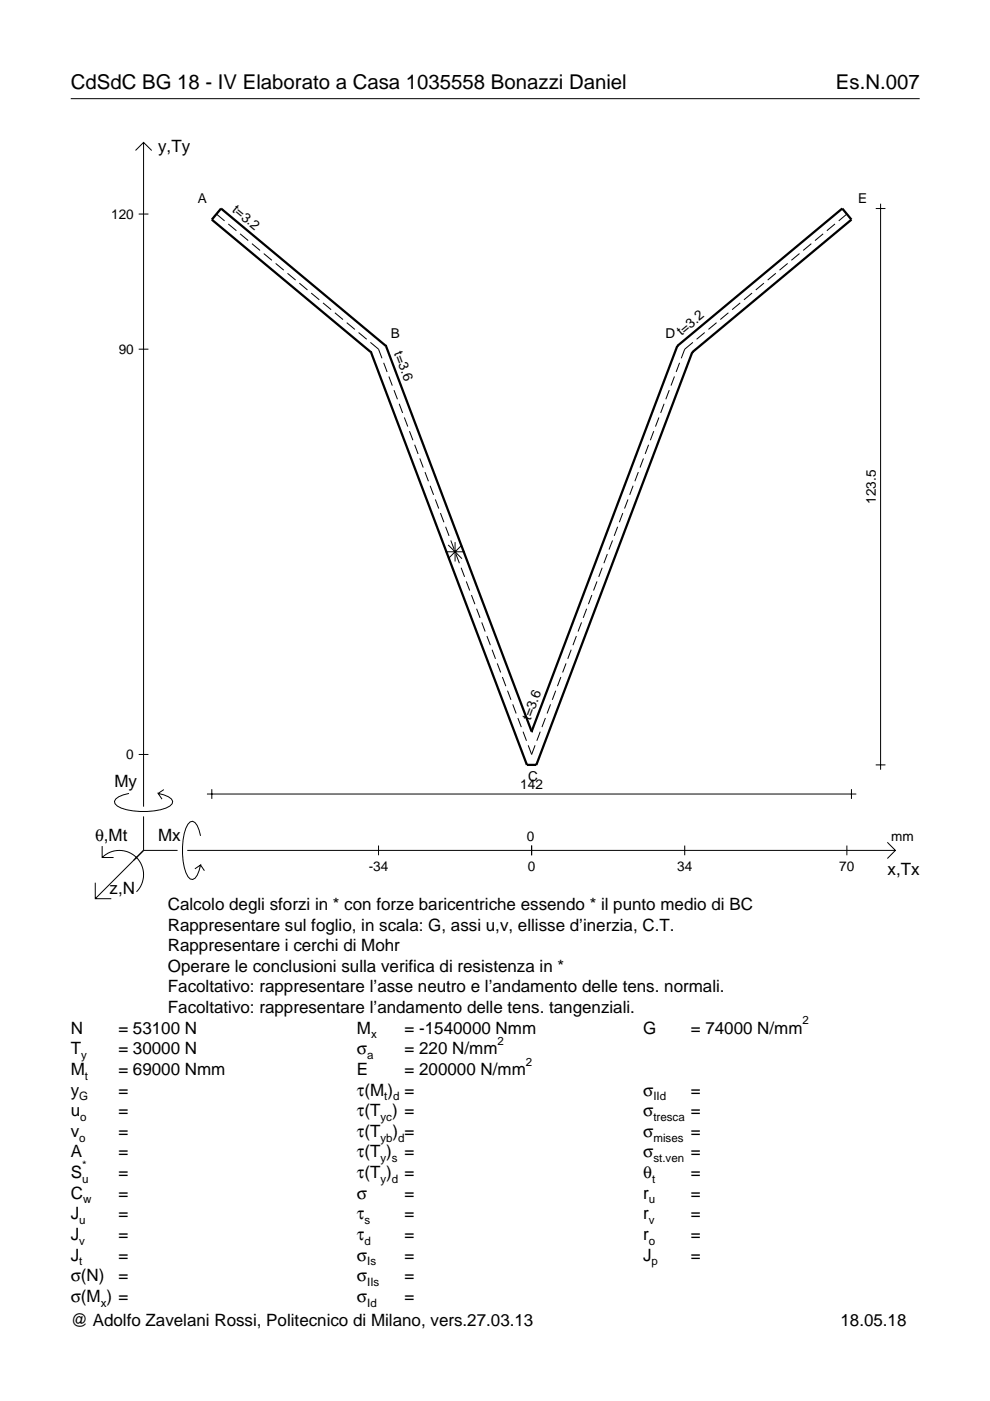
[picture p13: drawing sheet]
<svg xmlns="http://www.w3.org/2000/svg" width="210mm" height="297mm" viewBox="0 0 210 297" stroke-linecap="round" stroke-linejoin="round" font-family="sans-serif">
<defs><g id="words">
<g font-size="4.3">
<text x="15" y="18.9">CdSdC BG 18 - IV Elaborato a Casa 1035558 Bonazzi Daniel</text>
<text x="177.2" y="18.9">Es.N.007</text>
</g>
<g font-size="3.6">
<text x="33.5" y="32.3">y,Ty</text>
<text x="24.3" y="166.9">My</text>
<text x="20.1" y="178.2">θ,Mt</text>
<text x="33.5" y="178.2">Mx</text>
<text x="188.2" y="185.5">x,Tx</text>
<text x="23.2" y="189.6">z,N</text>
<text x="35.6" y="192.9">Calcolo degli sforzi in * con forze baricentriche essendo * il punto medio di BC</text>
<text x="35.6" y="197.3">Rappresentare sul foglio, in scala: G, assi u,v, ellisse d’inerzia, C.T.</text>
<text x="35.6" y="201.7">Rappresentare i cerchi di Mohr</text>
<text x="35.6" y="206">Operare le conclusioni sulla verifica di resistenza in *</text>
<text x="35.6" y="210.4">Facoltativo: rappresentare l’asse neutro e l’andamento delle tens. normali.</text>
<text x="35.6" y="214.8">Facoltativo: rappresentare l’andamento delle tens. tangenziali.</text>
<text x="15" y="219.2">N</text>
<text x="25.1" y="219.2">= 53100 N</text>
<text x="75.7" y="219.2">M</text>
<text x="85.8" y="219.2">= -1540000 Nmm</text>
<text x="136.4" y="219.2">G</text>
<text x="146.5" y="219.2">= 74000 N/mm</text>
<text x="15" y="227.9">M</text>
<text x="15" y="223.5">T</text>
<text x="25.1" y="223.5">= 30000 N</text>
<text x="25.1" y="227.9">= 69000 Nmm</text>
<text x="75.7" y="223.5">σ</text>
<text x="75.7" y="227.9">E</text>
<text x="85.8" y="223.5">= 220 N/mm</text>
<text x="85.8" y="227.9">= 200000 N/mm</text>
<text x="15" y="232.3">y</text>
<text x="25.1" y="232.3">=</text>
<text x="75.7" y="232.3">τ(M ) =</text>
<text x="136.4" y="232.3">σ</text>
<text x="146.5" y="232.3">=</text>
<text x="15" y="236.7">u</text>
<text x="25.1" y="236.7">=</text>
<text x="75.7" y="236.7">τ(T ) =</text>
<text x="136.4" y="236.7">σ</text>
<text x="146.5" y="236.7">=</text>
<text x="15" y="241">v</text>
<text x="15" y="245.4">A</text>
<text x="25.1" y="241">=</text>
<text x="25.1" y="245.4">=</text>
<text x="75.7" y="245.4">τ(T )</text>
<text x="75.7" y="241">τ(T</text>
<text x="83.3" y="241">) =</text>
<text x="85.8" y="245.4">=</text>
<text x="136.4" y="241">σ</text>
<text x="136.4" y="245.4">σ</text>
<text x="146.5" y="241">=</text>
<text x="146.5" y="245.4">=</text>
<text x="15" y="249.8">S</text>
<text x="25.1" y="249.8">=</text>
<text x="75.7" y="249.8">τ(T )</text>
<text x="85.8" y="249.8">=</text>
<text x="136.4" y="249.8">θ</text>
<text x="146.5" y="249.8">=</text>
<text x="15" y="254.2">C</text>
<text x="25.1" y="254.2">=</text>
<text x="75.7" y="254.2">σ</text>
<text x="85.8" y="254.2">=</text>
<text x="136.4" y="254.2">r</text>
<text x="146.5" y="254.2">=</text>
<text x="15" y="262.9">J</text>
<text x="15" y="258.5">J</text>
<text x="25.1" y="258.5">=</text>
<text x="25.1" y="262.9">=</text>
<text x="75.7" y="258.5">τ</text>
<text x="75.7" y="262.9">τ</text>
<text x="85.8" y="258.5">=</text>
<text x="85.8" y="262.9">=</text>
<text x="136.4" y="258.5">r</text>
<text x="136.4" y="262.9">r</text>
<text x="146.5" y="258.5">=</text>
<text x="146.5" y="262.9">=</text>
<text x="15" y="267.3">J</text>
<text x="25.1" y="267.3">=</text>
<text x="75.7" y="267.3">σ</text>
<text x="85.8" y="267.3">=</text>
<text x="136.4" y="267.3">J</text>
<text x="146.5" y="267.3">=</text>
<text x="15" y="271.7">σ(N)</text>
<text x="25.1" y="271.7">=</text>
<text x="75.7" y="271.7">σ</text>
<text x="85.8" y="271.7">=</text>
<text x="15" y="281.2">@ Adolfo Zavelani Rossi, Politecnico di Milano, vers.27.03.13</text>
<text x="15" y="276">σ(M ) =</text>
<text x="75.7" y="276">σ</text>
<text x="85.8" y="276">=</text>
<text x="178.2" y="281.2">18.05.18</text>
</g>
<g font-size="2.9">
<text x="23.6" y="46.4">120</text>
<text x="42" y="43.1">A</text>
<text x="49.1" y="44.7" transform="rotate(40 49.1 44.7)">t=3.2</text>
<text x="182" y="43.1">E</text>
<text x="82.9" y="71.6">B</text>
<text x="141.1" y="71.6">D</text>
<text x="144.5" y="71.3" transform="rotate(-40 144.5 71.3)">t=3.2</text>
<text x="25.2" y="75">90</text>
<text x="83.5" y="74.9" transform="rotate(69 83.5 74.9)">t=3.6</text>
<text x="185.7" y="106.8" transform="rotate(-90 185.7 106.8)">123.5</text>
<text x="112.5" y="152.8" transform="rotate(-69 112.5 152.8)">t=3.6</text>
<text x="26.8" y="161">0</text>
<text x="110.3" y="167.3">142</text>
<text x="112" y="165.6">C</text>
<text x="111.7" y="178.2">0</text>
<text x="189" y="178.2">mm</text>
<text x="78.2" y="184.7">-34</text>
<text x="111.9" y="184.7">0</text>
<text x="143.6" y="184.7">34</text>
<text x="178" y="184.7">70</text>
</g>
<g font-size="2.4">
<text x="78.7" y="220.2">x</text>
<text x="105.5" y="221.5">2</text>
<text x="170.2" y="217.2">2</text>
<text x="17.2" y="224.5">y</text>
<text x="77.9" y="224.5">a</text>
<text x="111.5" y="225.9">2</text>
<text x="16.8" y="233.3">G</text>
<text x="18" y="228.9">t</text>
<text x="81.5" y="233.3">t d</text>
<text x="138.5" y="233.3">IId</text>
<text x="17" y="237.7">o</text>
<text x="80.7" y="237.7">yc</text>
<text x="138.5" y="237.7">tresca</text>
<text x="16.8" y="242">o</text>
<text x="80.7" y="242">yb d</text>
<text x="138.5" y="242">mises</text>
<text x="17.4" y="250.8">u</text>
<text x="17.4" y="247.8">*</text>
<text x="80.7" y="246.4">y s</text>
<text x="80.7" y="250.8">y d</text>
<text x="138.2" y="250.8">t</text>
<text x="138.5" y="246.4">st.ven</text>
<text x="17.6" y="255.2">w</text>
<text x="137.6" y="255.2">u</text>
<text x="16.8" y="259.5">u</text>
<text x="16.8" y="263.9">v</text>
<text x="77.3" y="259.5">s</text>
<text x="77.3" y="263.9">d</text>
<text x="137.6" y="259.5">v</text>
<text x="137.6" y="263.9">o</text>
<text x="16.8" y="268.3">t</text>
<text x="77.9" y="268.3">Is</text>
<text x="138.2" y="268.3">p</text>
<text x="77.9" y="272.7">IIs</text>
<text x="21.4" y="277">x</text>
<text x="77.9" y="277">Id</text>
</g>
</g></defs>
<g fill="none" stroke="#000" stroke-width=".21">
<path d="M15 20.9h180M28.7 31.9l1.7-1.7 1.8 1.7M30.4 30.2v140.8M29.4 45.4h2.1M45.9 45.4l1.7 1.4M48.4 47.5l1.7 1.4M50.9 49.6l1.7 1.4M53.4 51.7l1.7 1.4M55.9 53.8l1.7 1.4M58.4 55.9l1.8 1.4M61 57.9l1.7 1.5M164.5 57.9l-1.7 1.5"/>
<path d="M167 55.9l-1.7 1.4M169.5 53.8l-1.7 1.4M172 51.7l-1.7 1.4M174.5 49.6l-1.7 1.4M177 47.5l-1.7 1.4M179.6 45.4l-1.8 1.4M185.7 44.2h2M186.7 43.2v120M29.4 74h2.1M63.5 60l1.7 1.5M66 62.1l1.7 1.5M68.5 64.2l1.7 1.5"/>
<path d="M71 66.3l1.7 1.5M73.5 68.4l1.7 1.4M76 70.5l1.7 1.4M78.5 72.6l1.8 1.4 .7 2M81.3 76.9l.8 2M82.4 79.8l.8 2M143 79.8l-.7 2M144.1 76.9l-.7 2M146.9 72.6l-1.7 1.4-.8 2M149.4 70.5l-1.7 1.4M151.9 68.4l-1.7 1.4M154.4 66.3l-1.7 1.5"/>
<path d="M156.9 64.2l-1.7 1.5M159.5 62.1l-1.8 1.5M162 60l-1.8 1.5M83.5 82.7l.8 2M84.6 85.6l.8 2M85.7 88.5l.8 1.9M86.8 91.4l.7 1.9M87.9 94.3l.7 1.9M89 97.2l.7 1.9M136.4 97.2l-.7 1.9M137.5 94.3l-.7 1.9M138.6 91.4l-.7 1.9"/>
<path d="M139.7 88.5l-.7 1.9M140.8 85.6l-.7 2M141.9 82.7l-.7 2M90.1 100.1l.7 1.9M91.2 103l.7 1.9M92.3 105.9l.7 1.9M93.4 108.8l.7 1.9M94.4 117h4.1M94.5 111.7l.7 1.9M95 115.5l2.9 3M95.6 114.6l.7 1.9M96.5 114.9v4.2"/>
<path d="M96.7 117.5l.7 1.9M97.9 115.5l-2.9 3M128.8 117.5l-.8 1.9M129.9 114.6l-.8 1.9M131 111.7l-.8 1.9M132 108.8l-.7 1.9M133.1 105.9l-.7 1.9M134.2 103l-.7 1.9M135.3 100.1l-.7 1.9M97.8 120.4l.7 1.9M98.9 123.3l.7 1.9M100 126.2l.7 1.9"/>
<path d="M101 129.1l.8 1.9M102.1 132l.8 1.9M103.2 134.9l.8 1.9M104.3 137.8l.8 1.9M121.1 137.8l-.7 1.9M122.2 134.9l-.7 1.9M123.3 132l-.7 1.9M124.4 129.1l-.7 1.9M125.5 126.2l-.7 1.9M126.6 123.3l-.8 1.9M127.7 120.4l-.8 1.9M29.4 160h2.1"/>
<path d="M105.4 140.7l.8 1.9M106.5 143.5l.7 2M107.6 146.4l.7 2M108.7 149.3l.7 2M109.8 152.2l.7 2M110.9 155.1l.7 2M112 158l.7 2 .7-2M114.5 155.1l-.7 2M115.6 152.2l-.7 2M116.7 149.3l-.7 2M117.8 146.4l-.7 2M118.9 143.5l-.7 2"/>
<path d="M120 140.7l-.7 1.9M21.7 179.4v2.4h2.4M27.3 168.2a3.6 3.6 0 0 0-3 1.7l.1 .5a5.6 5.6 0 0 0 3.8 1.5 13.4 13.4 0 0 0 7.8-1l.5-.5 .1-.5a3.6 3.6 0 0 0-3.1-1.7l.8 1.2M30.4 173.1v7.2M34.7 167.4l-1.2 .8M42.5 177.2a3.6 3.6 0 0 0-1.7-3.1l-.5 .2a5.7 5.7 0 0 0-1.5 3.7 13.3 13.3 0 0 0 1 7.9l.5 .5 .5 .1a3.6 3.6 0 0 0 1.7-3.1l-1.2 .8M43.9 168.4h137.7M44.9 167.3v2.1M80.3 179.3v2M112.7 179.3v2M145.2 179.3v2M179.6 179.3v2"/>
<path d="M180.5 167.3v2.1M185.7 162.2h2M188.1 178.6l1.7 1.7-1.7 1.7M20.2 187.2v3.3h3.4M21.7 181.8a5.1 5.1 0 0 1 7.2 0 5.1 5.1 0 0 1 0 7.3M30.4 180.3l-10.2 10.2M30.4 180.3h7.2M39.7 180.3h150.1M42.5 183.4l.8 1.2"/>
</g>
<path d="M78.7 74.7h.1M78.7 74.7l33 87.5h2l33.1-87.5M81.8 73.4h.1M81.8 73.4l-34.9-29.2-2 2.4 33.8 28.1M81.8 73.4l30.9 81.7M143.6 73.4h.1M143.6 73.4l-30.9 81.7M143.6 73.4l35-29.2 1.9 2.4-33.7 28.1M146.8 74.7h.1M112.7 155.1h.1" fill="none" stroke="#000" stroke-width=".48"/>
<use href="#words"/>
</svg>
